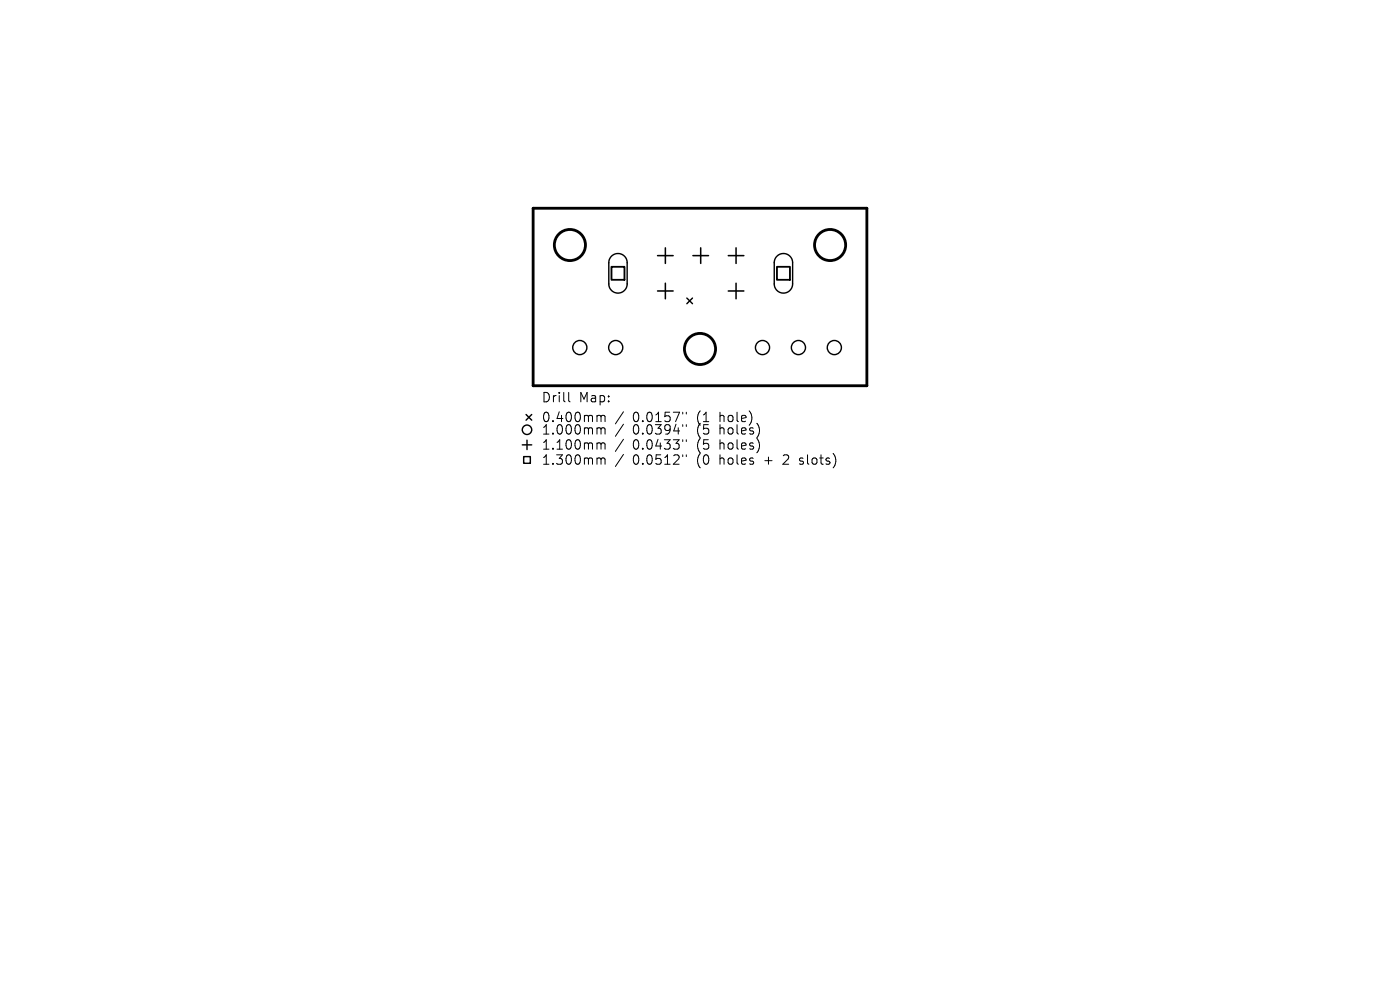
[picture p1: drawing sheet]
<svg xmlns="http://www.w3.org/2000/svg" width="297mm" height="210mm" viewBox="0 0 297 210" stroke-linecap="round" stroke-linejoin="round" font-family="sans-serif">
<defs><g id="words">
<g font-size="2.8">
<text x="114.8" y="85.6">Drill</text>
<text x="114.8" y="89.8">0.400mm</text>
<text x="122.8" y="85.6">Map:</text>
<text x="134.2" y="89.8">0.0157&quot;</text>
<text x="148" y="89.8">(1</text>
<text x="152.9" y="89.8">hole)</text>
<text x="114.8" y="92.5">1.000mm</text>
<text x="114.8" y="95.7">1.100mm</text>
<text x="134.2" y="92.5">0.0394&quot;</text>
<text x="134.2" y="95.7">0.0433&quot;</text>
<text x="148" y="92.5">(5</text>
<text x="148" y="95.7">(5</text>
<text x="152.9" y="92.5">holes)</text>
<text x="152.9" y="95.7">holes)</text>
<text x="114.8" y="98.9">1.300mm</text>
<text x="134.2" y="98.9">0.0512&quot;</text>
<text x="148" y="98.9">(0</text>
<text x="152.9" y="98.9">holes</text>
<text x="162.7" y="98.9">+</text>
<text x="166.9" y="98.9">2</text>
<text x="170.5" y="98.9">slots)</text>
</g>
</g></defs>
<g fill="none" stroke="#000" stroke-width=".6">
<path d="M113.1 44.2h70.8v37.6h-70.8z"/>
<circle cx="120.9" cy="52" r="3.3"/>
<circle cx="176.1" cy="52" r="3.3"/>
<circle cx="148.5" cy="74" r="3.3"/>
</g>
<g fill="none" stroke="#000" stroke-width=".3">
<path d="M129.7 54.3a1.95 1.95 0 0 1 2.1-.4 1.95 1.95 0 0 1 1.3 1.8v4.5a1.95 1.95 0 0 1-2 2 1.95 1.95 0 0 1-1.9-2v-4.6l.1-.7zM164.8 54.3a1.95 1.95 0 0 1 2.1-.4 1.95 1.95 0 0 1 1.3 1.8v4.5a1.95 1.95 0 0 1-2 2 1.95 1.95 0 0 1-1.9-2v-4.6l.1-.7zM145.7 63.2l1.2 1.2M146.9 63.2l-1.2 1.2M110.8 94.4h2M111.1 96.9h1.4v1.4h-1.4zM111.6 87.9l1.2 1.2M111.8 93.4v2M112.8 87.9l-1.2 1.2"/>
<circle cx="123" cy="73.7" r="1.5"/>
<circle cx="130.6" cy="73.7" r="1.5"/>
<circle cx="161.8" cy="73.7" r="1.5"/>
<circle cx="169.4" cy="73.7" r="1.5"/>
<circle cx="177" cy="73.7" r="1.5"/>
<circle cx="111.8" cy="91.2" r="1"/>
</g>
<path d="M139.5 54.2h3.3M141.2 52.6v3.3M147 54.2h3.3M148.7 52.6v3.3M154.5 54.2h3.3M156.2 52.6v3.3M139.5 61.7h3.3M141.2 60.1v3.3M154.5 61.7h3.3M156.2 60.1v3.3" fill="none" stroke="#000" stroke-width=".33"/>
<path d="M129.7 56.6h2.8v2.8h-2.8zM164.8 56.6h2.8v2.8h-2.8z" fill="none" stroke="#000" stroke-width=".39"/>
<g fill="none" stroke="#000" stroke-width=".21">
<path d="M120.6 83.2v1.8l.3 .2M126.9 88.1l.5 .1 .1 .2M126.9 90.7l.5 .1 .1 .2M126.9 93.9h.3l.3 .3M126.9 97.1h.3l.3 .3M127.5 88.4l.3-.3 .5 .1 .1 1.2M127.5 88.4v1M127.5 91v1.1M127.5 94.2v1.1M127.5 97.4v1.1M127.5 91l.3-.3 .5 .1 .1 1.3M127.5 94.2l.3-.3 .5 .1 .1 1.3"/>
<path d="M127.5 97.4l.3-.3 .5 .1 .1 1.3M132.3 87.3l-1.7 2.6M132.3 90l-1.7 2.6M132.3 93.2l-1.7 2.6M132.3 96.4l-1.7 2.6M144.8 87.4v.4M144.8 90.1v.4M144.8 93.3v.4M144.8 96.5v.4M145.6 87.4v.4M145.6 90.1v.4M145.6 93.3v.4"/>
<path d="M145.6 96.5v.4M169.6 98.4l.2 .1M169.7 97.2v.5"/>
</g>
<use href="#words"/>
</svg>
